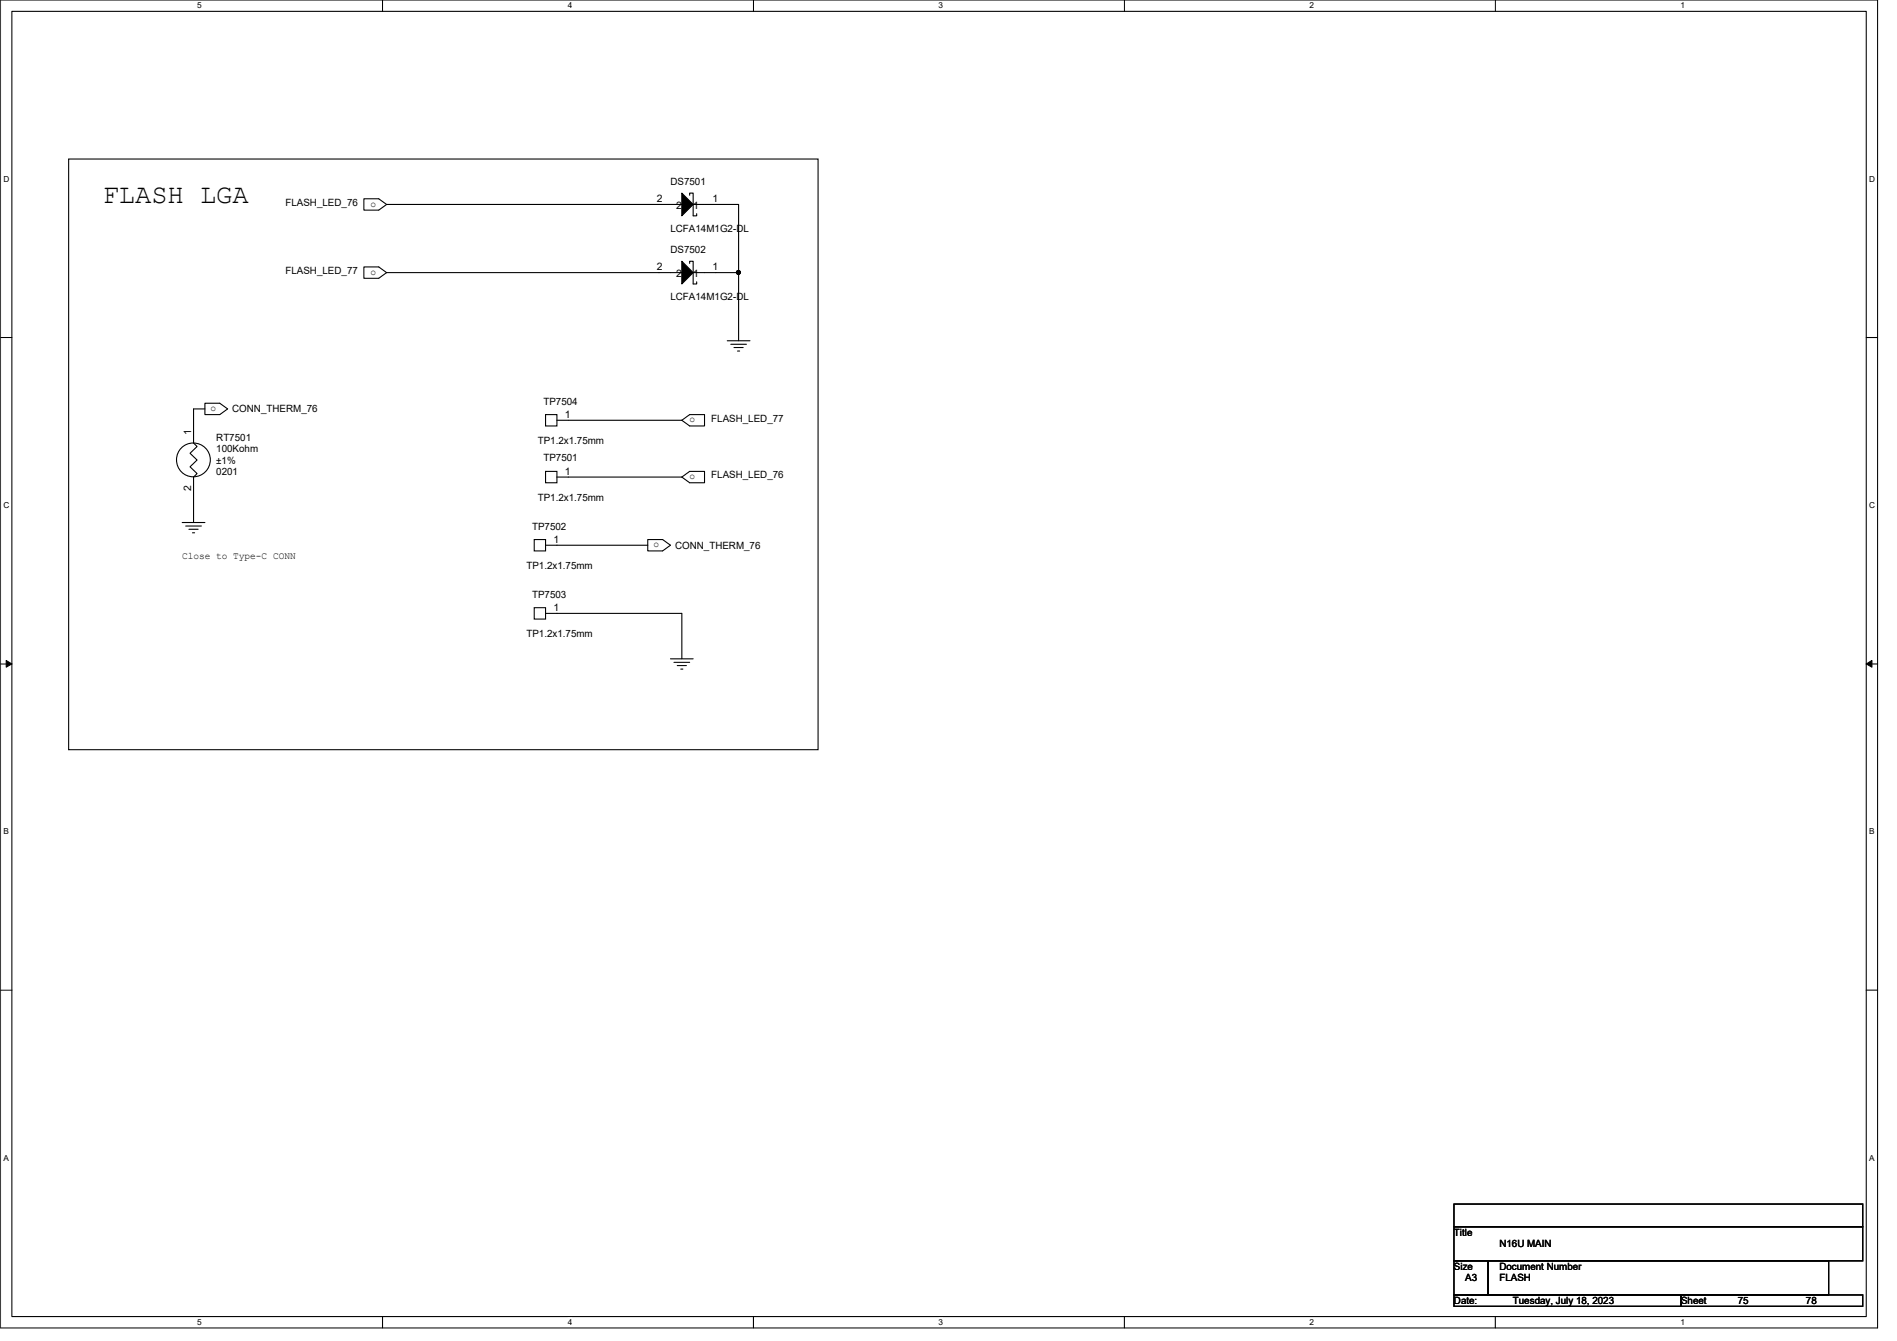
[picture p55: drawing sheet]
<svg xmlns="http://www.w3.org/2000/svg" width="297mm" height="210mm" viewBox="0 0 297 210" stroke-linecap="round" stroke-linejoin="round" font-family="sans-serif">
<defs><g id="words">
<text font-size="4.2" x="16.1" y="31.8">FLASH LGA</text>
<g font-size="1.6">
<text x="105" y="29">DS7501</text>
<text x="44.7" y="32.2">FLASH_LED_76</text>
<text x="58" y="32.3">o</text>
<text x="102.9" y="31.6">2</text>
<text x="105.9" y="32.7">2</text>
<text x="108.5" y="32.7">1</text>
<text x="111.5" y="31.6">1</text>
<text x="105" y="36.3">LCFA14M1G2-DL</text>
<text x="105" y="39.7">DS7502</text>
<text x="44.7" y="42.9">FLASH_LED_77</text>
<text x="58" y="43">o</text>
<text x="102.9" y="42.3">2</text>
<text x="105" y="46.9">LCFA14M1G2-DL</text>
<text x="105.9" y="43.4">2</text>
<text x="108.5" y="43.4">1</text>
<text x="111.5" y="42.3">1</text>
<text x="33" y="64.3">o</text>
<text x="36.4" y="64.6">CONN_THERM_76</text>
<text x="85.1" y="63.3">TP7504</text>
<text x="88.4" y="65.4">1</text>
<text x="111.4" y="66">FLASH_LED_77</text>
<text x="29.9" y="68.1" transform="rotate(-90 29.9 68.1)">1</text>
<text x="33.9" y="69">RT7501</text>
<text x="33.9" y="70.8">100Kohm</text>
<text x="84.2" y="69.6">TP1.2x1.75mm</text>
<text x="108" y="66.1">o</text>
<text x="29.9" y="76.8" transform="rotate(-90 29.9 76.8)">2</text>
<text x="33.9" y="72.6">±1%</text>
<text x="33.9" y="74.3">0201</text>
<text x="85.1" y="72.2">TP7501</text>
<text x="88.4" y="74.3">1</text>
<text x="108" y="75">o</text>
<text x="111.4" y="74.9">FLASH_LED_76</text>
<text x="83.3" y="82.9">TP7502</text>
<text x="84.2" y="78.4">TP1.2x1.75mm</text>
<text x="28.5" y="87.5">Close to Type-C CONN</text>
<text x="82.4" y="89.1">TP1.2x1.75mm</text>
<text x="86.7" y="85">1</text>
<text x="102.3" y="85.7">o</text>
<text x="105.7" y="85.9">CONN_THERM_76</text>
<text x="83.3" y="93.6">TP7503</text>
<text x="86.7" y="95.6">1</text>
<text x="82.4" y="99.8">TP1.2x1.75mm</text>
<text x="227.7" y="193.5">Title</text>
<text x="234.8" y="195.2">N16U MAIN</text>
<text x="227.7" y="198.8">Size</text>
<text x="229.4" y="200.6">A3</text>
<text x="234.8" y="198.8">Document Number</text>
<text x="234.8" y="200.6">FLASH</text>
<text x="227.7" y="204.1">Date:</text>
<text x="236.9" y="204.1">Tuesday, July 18, 2023</text>
<text x="263.2" y="204.1">Sheet</text>
<text x="272.1" y="204.1">75</text>
<text x="282.8" y="204.1">78</text>
</g>
<g font-size="1.3">
<text x="30.9" y="1.3">5</text>
<text x="88.9" y="1.3">4</text>
<text x="147" y="1.3">3</text>
<text x="205.1" y="1.3">2</text>
<text x="263.1" y="1.3">1</text>
<text x=".5" y="28.4">D</text>
<text x="292.7" y="28.4">D</text>
<text x=".5" y="79.5">C</text>
<text x="292.7" y="79.5">C</text>
<text x=".5" y="130.6">B</text>
<text x="292.7" y="130.6">B</text>
<text x=".5" y="181.7">A</text>
<text x="292.7" y="181.7">A</text>
<text x="30.9" y="207.4">5</text>
<text x="88.9" y="207.4">4</text>
<text x="147" y="207.4">3</text>
<text x="205.1" y="207.4">2</text>
<text x="263.1" y="207.4">1</text>
</g>
</g></defs>
<path d="M.1 0h293.9v207.9h-293.9zM1.9 1.8h290.3v204.3h-290.3z" fill="none" stroke="#000" stroke-width=".17"/>
<g fill="#fff">
<path d="M30.9 .2h.6v1.4h-.6z"/>
<path d="M30.9 206.2h.6v1.4h-.6z"/>
</g>
<path d="M59.9 0v1.8M59.9 206.1v1.8" fill="none" stroke="#000" stroke-width=".17"/>
<g fill="#fff">
<path d="M88.9 .2h.7v1.4h-.7z"/>
<path d="M88.9 206.2h.7v1.4h-.7z"/>
</g>
<path d="M118 0v1.8M118 206.1v1.8" fill="none" stroke="#000" stroke-width=".17"/>
<g fill="#fff">
<path d="M147 .2h.7v1.4h-.7z"/>
<path d="M147 206.2h.7v1.4h-.7z"/>
</g>
<path d="M176.1 0v1.8M176.1 206.1v1.8" fill="none" stroke="#000" stroke-width=".17"/>
<g fill="#fff">
<path d="M205.1 .2h.6v1.4h-.6z"/>
<path d="M205.1 206.2h.6v1.4h-.6z"/>
</g>
<path d="M234.1 0v1.8M234.1 206.1v1.8" fill="none" stroke="#000" stroke-width=".17"/>
<g fill="#fff">
<path d="M263.1 .2h.7v1.4h-.7z"/>
<path d="M263.1 206.2h.7v1.4h-.7z"/>
<path d="M.5 27.3h.9v1.4h-.9z"/>
<path d="M292.7 27.3h.9v1.4h-.9z"/>
<path d="M.5 78.4h.9v1.4h-.9z"/>
<path d="M292.7 78.4h.9v1.4h-.9z"/>
</g>
<path d="M1.9 52.8h-1.8M294 52.8h-1.8" fill="none" stroke="#000" stroke-width=".17"/>
<g fill="#fff">
<path d="M.5 129.5h.9v1.4h-.9z"/>
<path d="M292.7 129.5h.8v1.4h-.8z"/>
</g>
<path d="M1.9 103.9h-1.8M294 103.9h-1.8" fill="none" stroke="#000" stroke-width=".17"/>
<path d="M1 103.4l.9 .5-.9 .5zM292.2 103.9l.9-.5v1z" fill="#000"/>
<path d="M1 103.4l.9 .5-.9 .5zM292.2 103.9l.9-.5v1z" fill="none" stroke="#000" stroke-width=".16"/>
<g fill="#fff">
<path d="M.5 180.5h.9v1.4h-.9z"/>
<path d="M292.7 180.5h.8v1.4h-.8z"/>
</g>
<g fill="none" stroke="#000" stroke-width=".17">
<path d="M10.7 24.9h117.4v92.4h-117.4zM57 31.1h2.3l1.2 .9-1.2 .9h-2.3zM106.8 30.2l1.7 1.8-1.7 1.8zM106.8 32h-46.3M108 30.6v-.4h.5v3.6h.6v-.4M108.5 32h7.2v10.7M57 41.8h2.3l1.2 .9-1.2 .9h-2.3zM106.8 40.9l1.7 1.8-1.7 1.7zM106.8 42.7h-46.3M108 41.2v-.3h.5v3.5h.6v-.3M108.5 42.7h7.2v10.6M115.8 54.9h-.3"/>
<path d="M116.4 54.4h-1.5M116.9 53.9h-2.5M117.4 53.3h-3.5M32.1 64h-1.8v5.3l.6 .6-1.1 1.1 1.1 1-1.1 1.1 1.1 1-.6 .6v7.1M32.1 63.1h2.3l1.2 .9-1.2 .9h-2.3zM85.4 64.9h1.8v1.8h-1.8zM85.4 73.8h1.8v1.8h-1.8zM106.8 65.8l1.2-.9h2.3v1.8h-2.3zM106.8 65.8h-19.6M106.8 74.7l1.2-.9h2.3v1.8h-2.3zM106.8 74.7h-19.6M30.5 83.4h-.4"/>
<path d="M31 82.8h-1.4M31.5 82.3h-2.4M32.1 81.8h-3.6M83.6 84.5h1.8v1.7h-1.8zM83.6 95.1h1.8v1.8h-1.8zM85.4 96h21.4v7.1M101.4 84.5h2.4l1.2 .8-1.2 .9h-2.4zM101.4 85.3h-16M106.9 104.7h-.3M107.5 104.2h-1.5M108 103.7h-2.5M108.5 103.1h-3.5"/>
<path d="M1.9 155h-1.8M294 155h-1.8M227.7 188.5h64v3.5h-64zM227.7 192h64v5.4h-64zM227.7 197.4h5.3v5.3h-5.3zM233 197.4h53.3v5.3h-53.3zM227.7 202.7h35.5v1.8h-35.5zM263.2 202.7h28.5v1.8h-28.5z"/>
<circle cx="115.6" cy="42.6" r=".32"/>
<circle cx="30.3" cy="72" r="2.65"/>
</g>
<g fill="#000">
<path d="M106.8 30.2l1.7 1.8-1.7 1.8zM106.8 40.9l1.7 1.8-1.7 1.7z"/>
<circle cx="115.6" cy="42.6" r=".32"/>
</g>
<use href="#words"/>
</svg>
